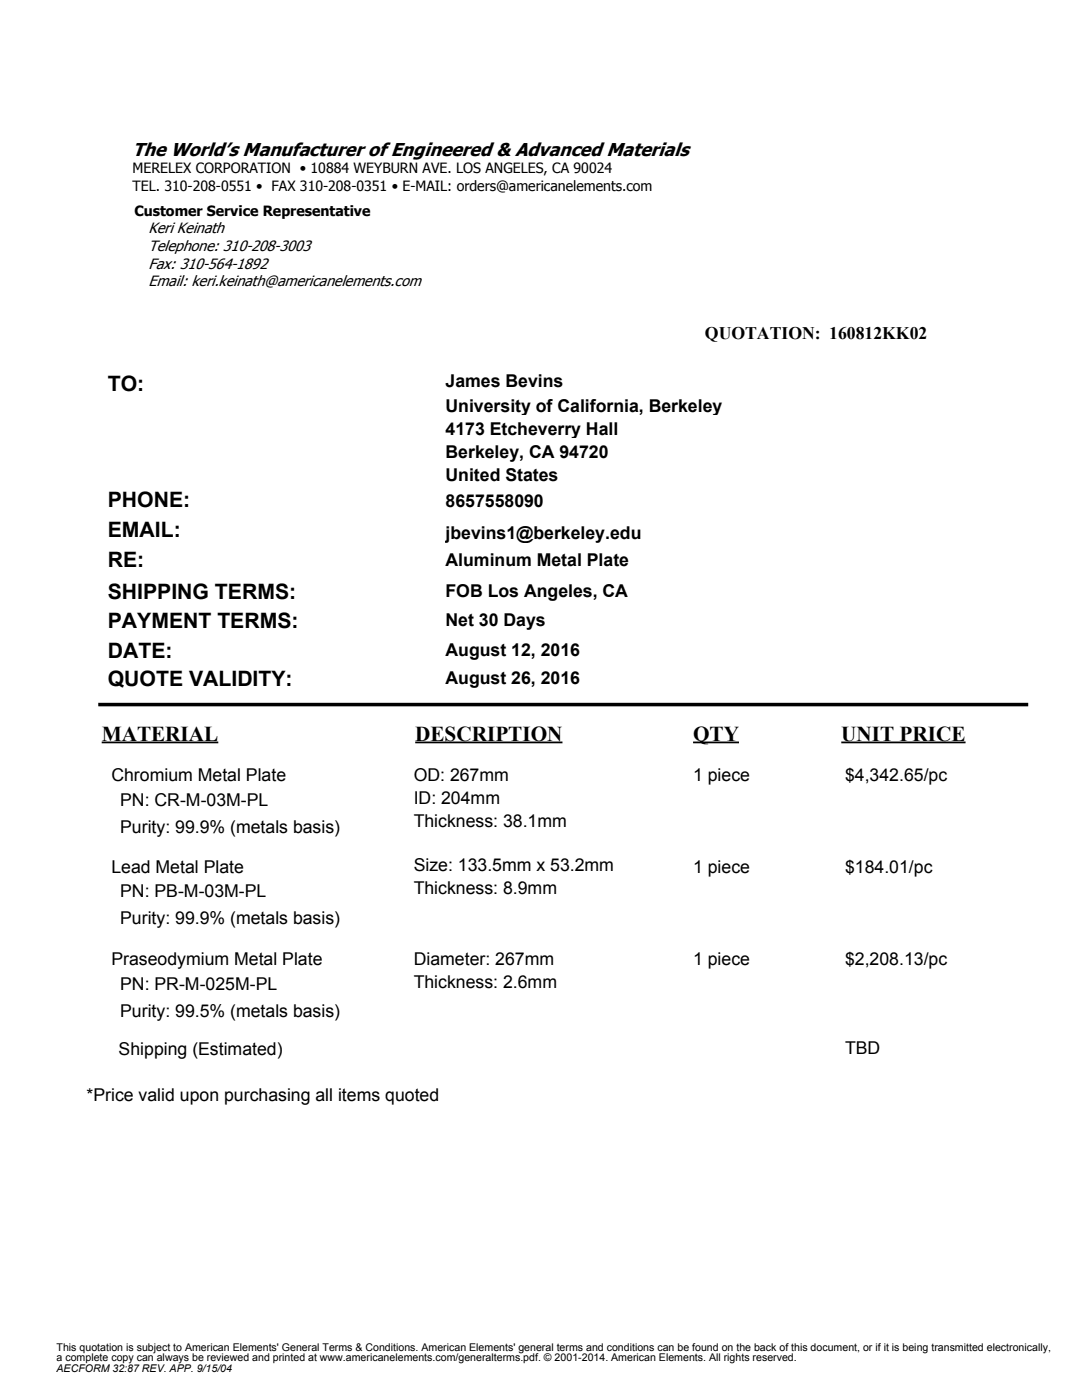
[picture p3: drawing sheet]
<svg xmlns="http://www.w3.org/2000/svg" width="216mm" height="279mm" viewBox="0 0 216 279" stroke-linecap="round" stroke-linejoin="round" font-family="sans-serif">
<defs><g id="words">
<g font-size="4.2">
<text x="21.5" y="78">TO:</text>
<text x="21.5" y="101.2">PHONE:</text>
<text x="21.5" y="107.2">EMAIL:</text>
<text x="21.5" y="113.2">RE:</text>
<text x="21.5" y="119.6">SHIPPING TERMS:</text>
<text x="21.5" y="125.2">PAYMENT TERMS:</text>
<text x="21.5" y="131.2">DATE:</text>
<text x="21.5" y="136.9">QUOTE VALIDITY:</text>
<text x="20.3" y="147.8">MATERIAL</text>
<text x="82.9" y="147.8">DESCRIPTION</text>
<text x="138.3" y="147.8">QTY</text>
<text x="167.9" y="147.8">UNIT PRICE</text>
</g>
<text font-size="3.7" x="26.5" y="31">The World’s Manufacturer of Engineered &amp; Advanced Materials</text>
<g font-size="3.5">
<text x="140.7" y="67.7">QUOTATION:</text>
<text x="165.5" y="67.7">160812KK02</text>
<text x="88.9" y="77.3">James Bevins</text>
<text x="88.9" y="82.2">University of California, Berkeley</text>
<text x="88.9" y="86.8">4173 Etcheverry Hall</text>
<text x="88.9" y="96">United States</text>
<text x="88.9" y="91.4">Berkeley, CA 94720</text>
<text x="88.9" y="101.2">8657558090</text>
<text x="88.9" y="107.6">jbevins1@berkeley.edu</text>
<text x="88.9" y="112.9">Aluminum Metal Plate</text>
<text x="88.9" y="119.2">FOB Los Angeles, CA</text>
<text x="88.9" y="124.9">Net 30 Days</text>
<text x="88.9" y="130.9">August 12, 2016</text>
<text x="88.9" y="136.5">August 26, 2016</text>
<text x="22.2" y="155.9">Chromium Metal Plate</text>
<text x="82.5" y="155.9">OD: 267mm</text>
<text x="138.3" y="155.9">1 piece</text>
<text x="168.6" y="155.9">$4,342.65/pc</text>
<text x="24" y="160.9">PN: CR-M-03M-PL</text>
<text x="82.5" y="160.5">ID: 204mm</text>
<text x="24" y="166.2">Purity: 99.9% (metals basis)</text>
<text x="82.5" y="165.1">Thickness: 38.1mm</text>
<text x="82.5" y="173.9">Size: 133.5mm x 53.2mm</text>
<text x="22.2" y="174.2">Lead Metal Plate</text>
<text x="24" y="179.1">PN: PB-M-03M-PL</text>
<text x="82.5" y="178.4">Thickness: 8.9mm</text>
<text x="138.3" y="174.2">1 piece</text>
<text x="168.6" y="174.2">$184.01/pc</text>
<text x="24" y="184.4">Purity: 99.9% (metals basis)</text>
<text x="22.2" y="192.7">Praseodymium Metal Plate</text>
<text x="24" y="197.6">PN: PR-M-025M-PL</text>
<text x="82.5" y="192.7">Diameter: 267mm</text>
<text x="82.5" y="197.3">Thickness: 2.6mm</text>
<text x="138.3" y="192.7">1 piece</text>
<text x="168.6" y="192.7">$2,208.13/pc</text>
<text x="24" y="202.9">Purity: 99.5% (metals basis)</text>
<text x="23.7" y="210.6">Shipping (Estimated)</text>
<text x="168.6" y="210.3">TBD</text>
<text x="17.3" y="219.8">*Price valid upon purchasing all items quoted</text>
</g>
<g font-size="3">
<text x="29.6" y="46.6">Keri Keinath</text>
<text x="29.6" y="50.1">Telephone: 310-208-3003</text>
<text x="29.6" y="53.6">Fax: 310-564-1892</text>
<text x="29.6" y="57.2">Email: keri.keinath@americanelements.com</text>
</g>
<g font-size="2.8">
<text x="26.5" y="34.6">MERELEX CORPORATION • 10884 WEYBURN AVE. LOS ANGELES, CA 90024</text>
<text x="26.5" y="38.1">TEL. 310-208-0551 • FAX 310-208-0351 • E-MAIL: orders@americanelements.com</text>
<text x="26.8" y="43.1">Customer Service Representative</text>
</g>
<g font-size="2.1">
<text x="11.3" y="269.5">This quotation is subject to American Elements' General Terms &amp; Conditions. American Elements' general terms and conditions can be found on the back of this document, or if it is being transmitted electronically,</text>
<text x="11.3" y="271.6">a complete copy can always be reviewed and printed at www.americanelements.com/generalterms.pdf. © 2001-2014. American Elements. All rights reserved.</text>
<text x="11.3" y="273.8">AECFORM 32:87 REV. APP. 9/15/04</text>
</g>
</g></defs>
<path d="M19.6 140.6h185.6" fill="none" stroke="#000" stroke-width=".71" stroke-linecap="butt"/>
<path d="M20.3 148.2h23.3M82.9 148.2h29.3M138.3 148.2h9.2M167.9 148.2h24.8" fill="none" stroke="#000" stroke-width=".35"/>
<g fill="#fff">
<path d="M88.5 92.1h69.9v4.9h-69.9z" fill-rule="evenodd"/>
<path d="M88.5 87.5h89.3v4.9h-89.3z" fill-rule="evenodd"/>
<path d="M88.5 103.7h116.8v5h-116.8z" fill-rule="evenodd"/>
<path d="M88.5 121h116.8v4.9h-116.8z" fill-rule="evenodd"/>
</g>
<use href="#words"/>
</svg>
